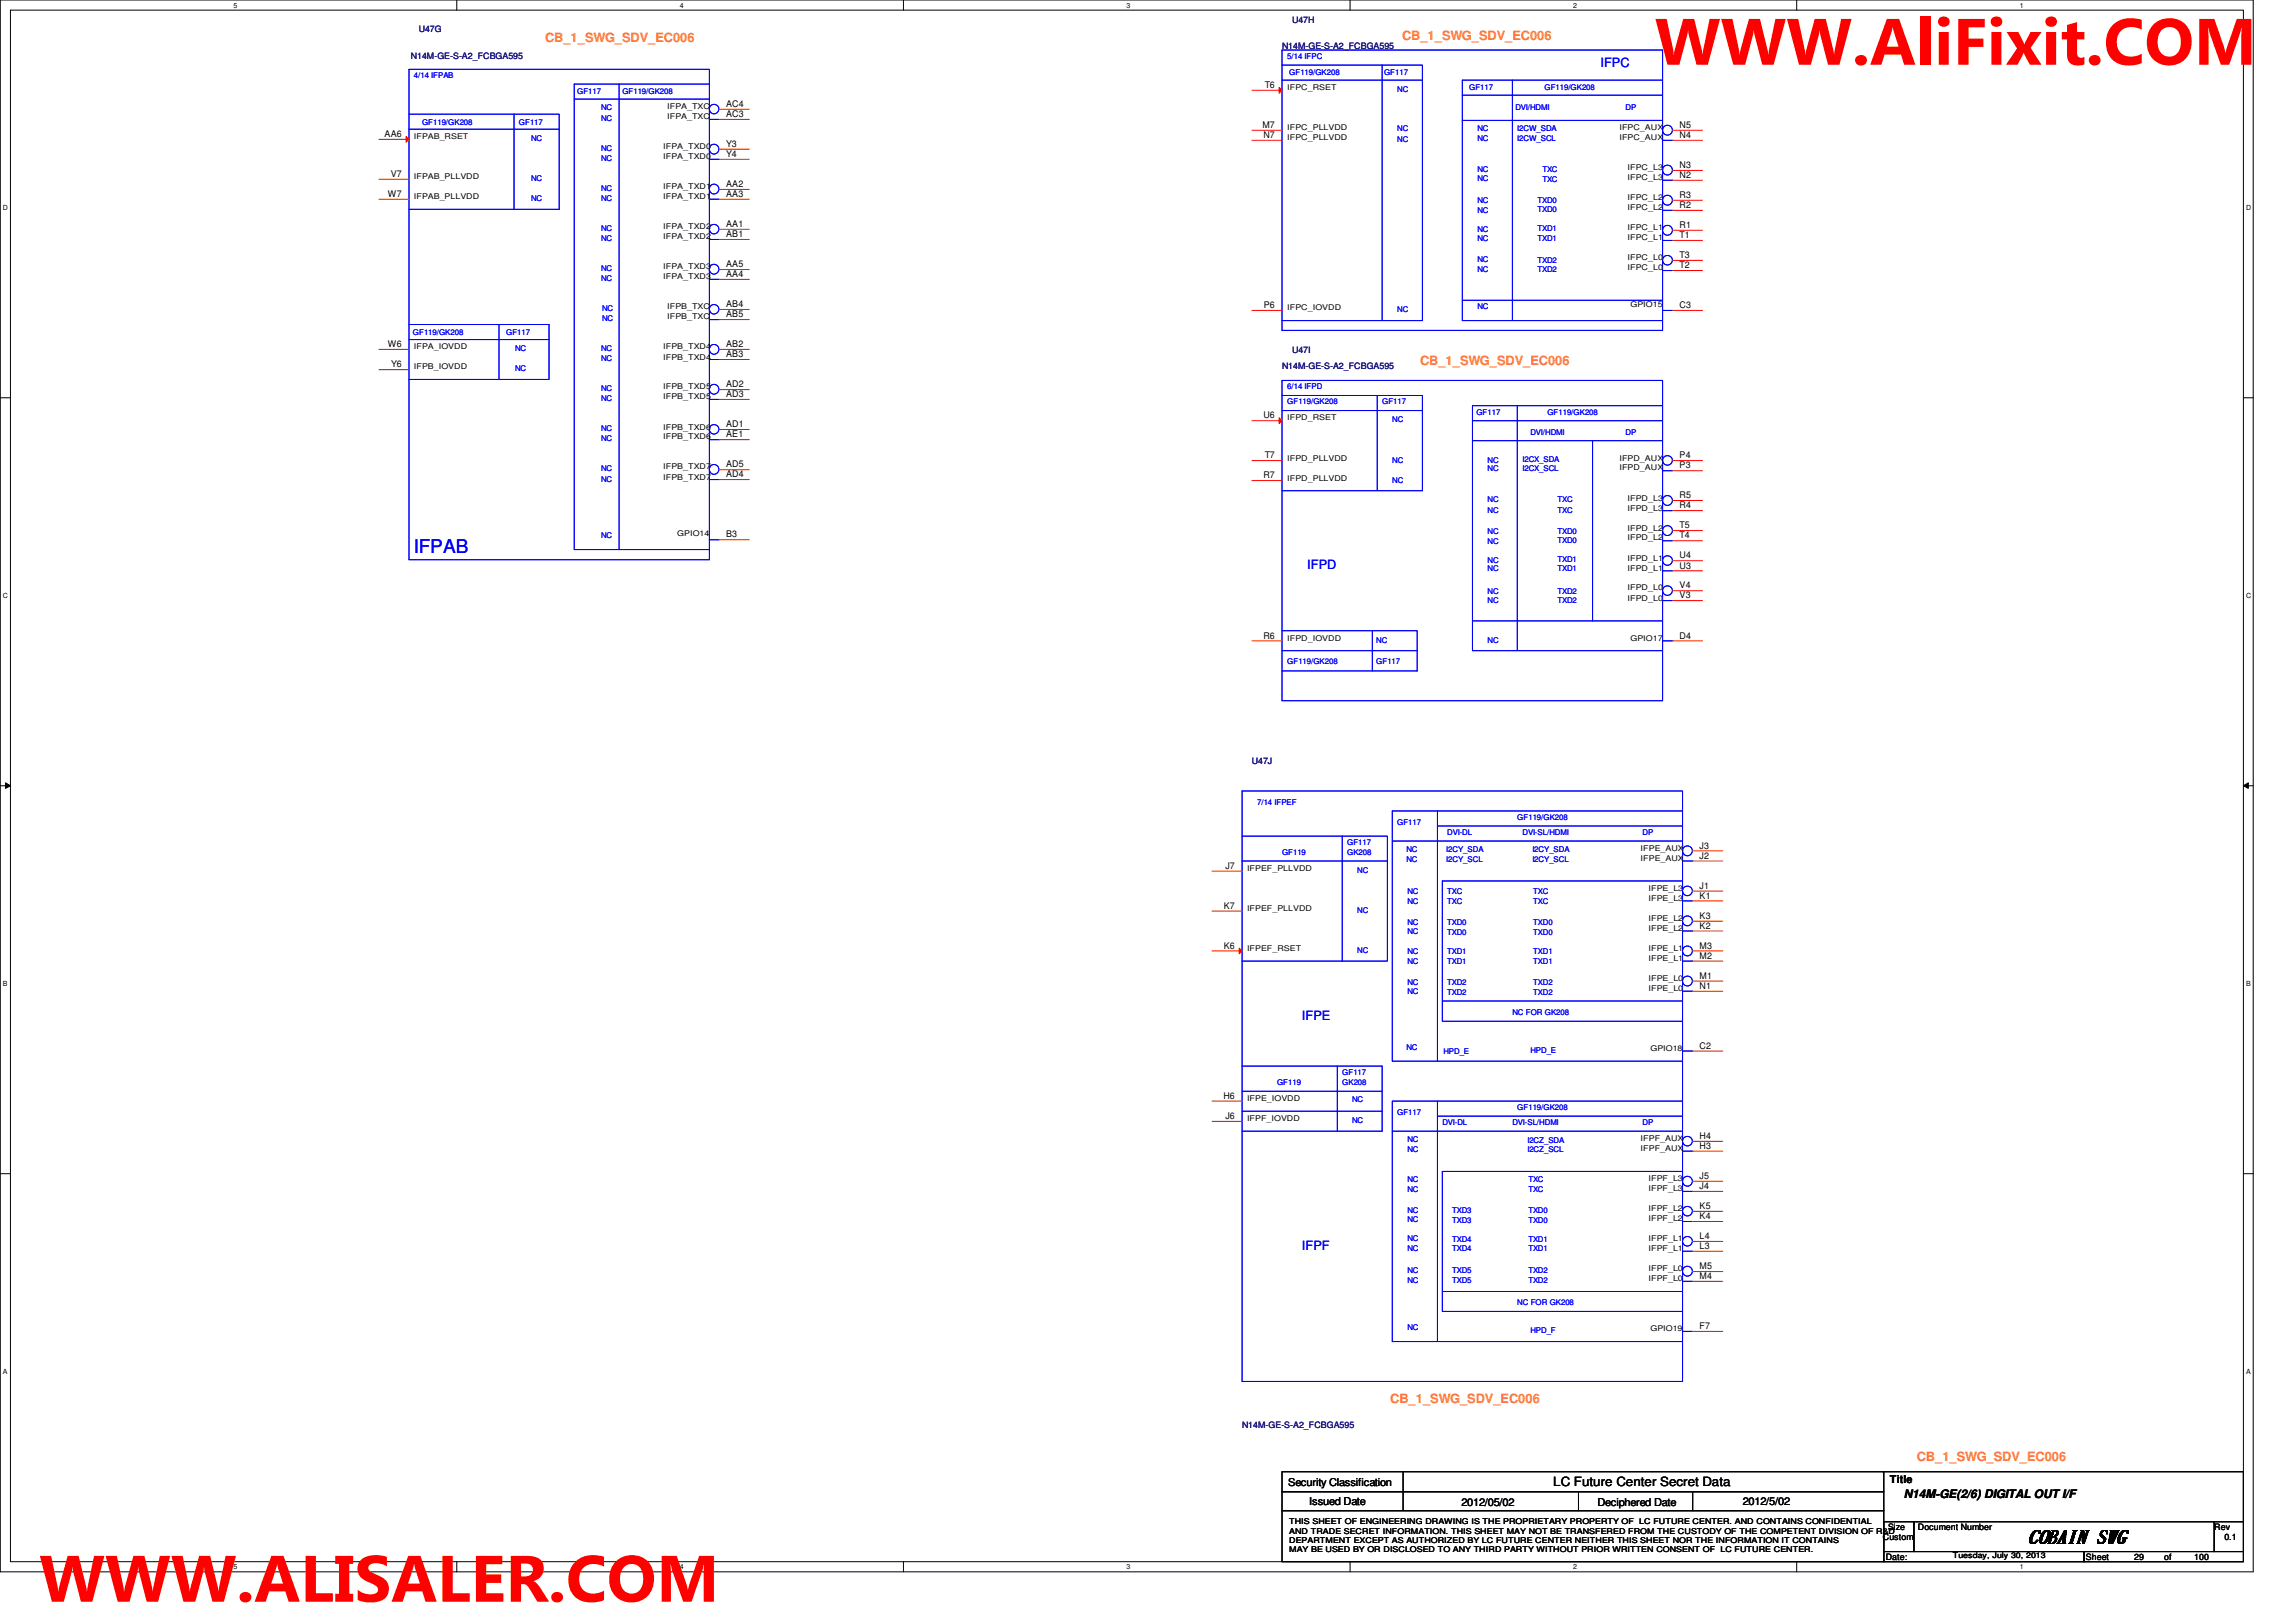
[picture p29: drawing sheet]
<svg xmlns="http://www.w3.org/2000/svg" width="297mm" height="210mm" viewBox="0 0 297 210" stroke-linecap="round" stroke-linejoin="round" font-family="sans-serif">
<defs><g id="words">
<g font-size="8.5" fill="#f00">
<text x="214.1" y="8.4">WWW.AliFixit.COM</text>
<text x="5.1" y="207.3">WWW.ALISALER.COM</text>
</g>
<text font-size="2.5" fill="#00f" x="53.5" y="71.6">IFPAB</text>
<text font-size="2.4" x="262.3" y="199.6">COBAIN SWG</text>
<g font-size="1.7" fill="#ff8000">
<text x="70.5" y="5.4">CB_1_SWG_SDV_EC006</text>
<text x="181.4" y="5.2">CB_1_SWG_SDV_EC006</text>
<text x="183.7" y="47.3">CB_1_SWG_SDV_EC006</text>
<text x="179.9" y="181.6">CB_1_SWG_SDV_EC006</text>
<text x="248" y="189.1">CB_1_SWG_SDV_EC006</text>
</g>
<g font-size="1.7" fill="#00f">
<text x="207" y="8.6">IFPC</text>
<text x="169.1" y="73.7">IFPD</text>
<text x="168.4" y="132">IFPE</text>
<text x="168.4" y="161.8">IFPF</text>
</g>
<text font-size="1.7" x="201" y="192.3">LC Future Center Secret Data</text>
<text font-size="1.5" x="246.3" y="193.8">N14M-GE(2/6) DIGITAL OUT I/F</text>
<g font-size="1.4">
<text x="244.5" y="191.9">Title</text>
<text x="166.7" y="192.3">Security Classification</text>
<text x="169.4" y="194.7">Issued Date</text>
<text x="189.1" y="194.9">2012/05/02</text>
<text x="206.7" y="194.9">Deciphered Date</text>
<text x="225.5" y="194.7">2012/5/02</text>
</g>
<g font-size="1.2">
<text x="163.6" y="11.4">T6</text>
<text x="49.7" y="17.7">AA6</text>
<text x="93.9" y="15.2">AC3</text>
<text x="93.9" y="13.8">AC4</text>
<text x="163.3" y="16.6">M7</text>
<text x="163.4" y="17.9">N7</text>
<text x="217.3" y="17.9">N4</text>
<text x="217.3" y="16.6">N5</text>
<text x="50.5" y="22.9">V7</text>
<text x="93.9" y="20.3">Y4</text>
<text x="93.9" y="19">Y3</text>
<text x="217.3" y="23">N2</text>
<text x="217.3" y="21.8">N3</text>
<text x="50.2" y="25.5">W7</text>
<text x="93.9" y="29.4">AA1</text>
<text x="93.9" y="25.5">AA3</text>
<text x="93.9" y="24.2">AA2</text>
<text x="217.3" y="29.5">R1</text>
<text x="217.3" y="26.9">R2</text>
<text x="217.3" y="25.6">R3</text>
<text x="93.9" y="35.9">AA4</text>
<text x="93.9" y="34.6">AA5</text>
<text x="93.9" y="30.7">AB1</text>
<text x="217.3" y="34.7">T2</text>
<text x="217.3" y="33.4">T3</text>
<text x="217.3" y="30.8">T1</text>
<text x="93.9" y="41.1">AB5</text>
<text x="93.9" y="39.8">AB4</text>
<text x="163.5" y="39.9">P6</text>
<text x="217.3" y="39.9">C3</text>
<text x="50.2" y="44.9">W6</text>
<text x="50.6" y="47.5">Y6</text>
<text x="93.9" y="46.2">AB3</text>
<text x="93.9" y="44.9">AB2</text>
<text x="93.9" y="51.4">AD3</text>
<text x="93.9" y="50.1">AD2</text>
<text x="93.9" y="56.6">AE1</text>
<text x="93.9" y="55.3">AD1</text>
<text x="163.4" y="54.1">U6</text>
<text x="163.6" y="59.3">T7</text>
<text x="217.3" y="59.3">P4</text>
<text x="93.9" y="61.8">AD4</text>
<text x="93.9" y="60.5">AD5</text>
<text x="163.4" y="61.9">R7</text>
<text x="217.3" y="65.8">R4</text>
<text x="217.3" y="64.5">R5</text>
<text x="217.3" y="60.6">P3</text>
<text x="93.9" y="69.6">B3</text>
<text x="217.3" y="69.7">T4</text>
<text x="217.3" y="68.4">T5</text>
<text x="217.3" y="77.4">V3</text>
<text x="217.3" y="76.2">V4</text>
<text x="217.3" y="73.6">U3</text>
<text x="217.3" y="72.3">U4</text>
<text x="163.4" y="82.6">R6</text>
<text x="217.3" y="82.6">D4</text>
<text x="158.5" y="112.4">J7</text>
<text x="219.9" y="111.1">J2</text>
<text x="219.9" y="109.8">J3</text>
<text x="158.3" y="117.6">K7</text>
<text x="219.9" y="118.9">K3</text>
<text x="219.9" y="116.3">K1</text>
<text x="219.9" y="115">J1</text>
<text x="158.3" y="122.8">K6</text>
<text x="219.9" y="124.1">M2</text>
<text x="219.9" y="122.8">M3</text>
<text x="219.9" y="120.2">K2</text>
<text x="219.9" y="128">N1</text>
<text x="219.9" y="126.7">M1</text>
<text x="219.9" y="135.7">C2</text>
<text x="158.3" y="142.2">H6</text>
<text x="158.5" y="144.8">J6</text>
<text x="219.9" y="148.7">H3</text>
<text x="219.9" y="147.4">H4</text>
<text x="219.9" y="153.9">J4</text>
<text x="219.9" y="152.6">J5</text>
<text x="219.9" y="161.6">L3</text>
<text x="219.9" y="160.4">L4</text>
<text x="219.9" y="157.8">K4</text>
<text x="219.9" y="156.5">K5</text>
<text x="219.9" y="165.5">M4</text>
<text x="219.9" y="164.3">M5</text>
<text x="219.9" y="172">F7</text>
</g>
<g font-size="1.1" fill="#000080">
<text x="54.2" y="4.1">U47G</text>
<text x="167.2" y="2.9">U47H</text>
<text x="53.2" y="7.6">N14M-GE-S-A2_FCBGA595</text>
<text x="165.9" y="6.3">N14M-GE-S-A2_FCBGA595</text>
<text x="165.9" y="47.8">N14M-GE-S-A2_FCBGA595</text>
<text x="167.2" y="45.7">U47I</text>
<text x="162" y="98.8">U47J</text>
<text x="160.7" y="184.8">N14M-GE-S-A2_FCBGA595</text>
</g>
<g font-size="1.1">
<text x="243.6" y="199.3">Custom</text>
<text x="244" y="201.9">Date:</text>
<text x="244.3" y="198">Size</text>
<text x="248.1" y="198">Document Number</text>
<text x="269.9" y="201.9">Sheet</text>
<text x="276.1" y="201.9">29</text>
<text x="280" y="201.9">of</text>
<text x="283.9" y="201.9">100</text>
<text x="286.5" y="198">Rev</text>
<text x="287.8" y="199.3">0.1</text>
</g>
<g font-size="1" fill="#00f">
<text x="53.5" y="10.1">4/14 IFPAB</text>
<text x="166.5" y="7.7">5/14 IFPC</text>
<text x="166.8" y="9.7">GF119/GK208</text>
<text x="179.1" y="9.7">GF117</text>
<text x="180.8" y="11.9">NC</text>
<text x="190.1" y="11.6">GF117</text>
<text x="199.8" y="11.6">GF119/GK208</text>
<text x="54.6" y="16.2">GF119/GK208</text>
<text x="67.1" y="16.2">GF117</text>
<text x="74.7" y="12.2">GF117</text>
<text x="77.8" y="15.7">NC</text>
<text x="77.8" y="14.3">NC</text>
<text x="80.5" y="12.2">GF119/GK208</text>
<text x="180.8" y="17">NC</text>
<text x="191.1" y="17">NC</text>
<text x="196" y="14.3">DVI/HDMI</text>
<text x="196.3" y="17">I2CW_SDA</text>
<text x="210.3" y="14.3">DP</text>
<text x="68.7" y="23.5">NC</text>
<text x="68.7" y="18.2">NC</text>
<text x="77.8" y="20.9">NC</text>
<text x="77.8" y="19.6">NC</text>
<text x="180.8" y="18.4">NC</text>
<text x="191.1" y="22.3">NC</text>
<text x="191.1" y="23.5">NC</text>
<text x="191.1" y="18.2">NC</text>
<text x="196.3" y="18.2">I2CW_SCL</text>
<text x="199.6" y="23.6">TXC</text>
<text x="199.6" y="22.3">TXC</text>
<text x="68.7" y="26">NC</text>
<text x="77.8" y="29.9">NC</text>
<text x="77.8" y="24.7">NC</text>
<text x="77.8" y="26">NC</text>
<text x="191.1" y="26.3">NC</text>
<text x="191.1" y="27.6">NC</text>
<text x="198.9" y="27.5">TXD0</text>
<text x="198.9" y="26.3">TXD0</text>
<text x="198.9" y="29.9">TXD1</text>
<text x="77.8" y="35.1">NC</text>
<text x="77.8" y="31.2">NC</text>
<text x="191.1" y="31.2">NC</text>
<text x="191.1" y="34">NC</text>
<text x="191.1" y="30.1">NC</text>
<text x="191.1" y="35.2">NC</text>
<text x="198.9" y="34.1">TXD2</text>
<text x="198.9" y="35.2">TXD2</text>
<text x="198.9" y="31.2">TXD1</text>
<text x="77.8" y="36.4">NC</text>
<text x="77.9" y="40.3">NC</text>
<text x="77.9" y="41.6">NC</text>
<text x="180.8" y="40.4">NC</text>
<text x="191.1" y="40">NC</text>
<text x="53.4" y="43.4">GF119/GK208</text>
<text x="65.5" y="43.4">GF117</text>
<text x="66.6" y="45.5">NC</text>
<text x="77.8" y="46.8">NC</text>
<text x="77.8" y="45.5">NC</text>
<text x="66.6" y="48">NC</text>
<text x="77.8" y="51.9">NC</text>
<text x="77.8" y="50.6">NC</text>
<text x="166.5" y="52.3">GF119/GK208</text>
<text x="166.5" y="50.4">6/14 IFPD</text>
<text x="178.8" y="52.3">GF117</text>
<text x="191" y="53.8">GF117</text>
<text x="200.2" y="53.8">GF119/GK208</text>
<text x="77.8" y="55.8">NC</text>
<text x="77.8" y="57.1">NC</text>
<text x="180.1" y="54.7">NC</text>
<text x="180.1" y="59.9">NC</text>
<text x="192.4" y="59.9">NC</text>
<text x="197" y="59.7">I2CX_SDA</text>
<text x="198" y="56.3">DVI/HDMI</text>
<text x="210.3" y="56.3">DP</text>
<text x="77.8" y="61">NC</text>
<text x="77.8" y="62.3">NC</text>
<text x="180.1" y="62.4">NC</text>
<text x="192.4" y="65">NC</text>
<text x="192.4" y="61">NC</text>
<text x="197" y="61">I2CX_SCL</text>
<text x="201.5" y="65">TXC</text>
<text x="77.8" y="69.7">NC</text>
<text x="192.4" y="69">NC</text>
<text x="192.4" y="70.4">NC</text>
<text x="192.4" y="66.3">NC</text>
<text x="201.5" y="70.2">TXD0</text>
<text x="201.5" y="69">TXD0</text>
<text x="201.5" y="66.3">TXC</text>
<text x="192.4" y="74">NC</text>
<text x="192.4" y="78">NC</text>
<text x="192.4" y="76.8">NC</text>
<text x="192.4" y="72.8">NC</text>
<text x="201.5" y="72.7">TXD1</text>
<text x="201.5" y="74">TXD1</text>
<text x="201.5" y="78">TXD2</text>
<text x="201.5" y="76.8">TXD2</text>
<text x="178.1" y="83.2">NC</text>
<text x="192.4" y="83.2">NC</text>
<text x="166.5" y="85.9">GF119/GK208</text>
<text x="178.1" y="85.9">GF117</text>
<text x="162.6" y="104.1">7/14 IFPEF</text>
<text x="180.8" y="106.7">GF117</text>
<text x="196.3" y="106.1">GF119/GK208</text>
<text x="165.9" y="110.6">GF119</text>
<text x="174.3" y="110.6">GK208</text>
<text x="174.3" y="109.3">GF117</text>
<text x="175.6" y="112.9">NC</text>
<text x="181.9" y="111.5">NC</text>
<text x="181.9" y="110.2">NC</text>
<text x="187.1" y="111.5">I2CY_SCL</text>
<text x="187.1" y="110.2">I2CY_SDA</text>
<text x="187.2" y="108">DVI-DL</text>
<text x="197" y="108">DVI-SL/HDMI</text>
<text x="198.2" y="110.2">I2CY_SDA</text>
<text x="198.2" y="111.5">I2CY_SCL</text>
<text x="212.5" y="108">DP</text>
<text x="175.6" y="118.2">NC</text>
<text x="182.1" y="117">NC</text>
<text x="182.1" y="119.7">NC</text>
<text x="182.1" y="115.7">NC</text>
<text x="187.2" y="115.7">TXC</text>
<text x="187.2" y="119.7">TXD0</text>
<text x="187.2" y="117">TXC</text>
<text x="198.4" y="119.7">TXD0</text>
<text x="198.4" y="115.7">TXC</text>
<text x="198.4" y="117">TXC</text>
<text x="175.6" y="123.3">NC</text>
<text x="182.1" y="123.4">NC</text>
<text x="182.1" y="120.9">NC</text>
<text x="182.1" y="124.8">NC</text>
<text x="187.2" y="123.4">TXD1</text>
<text x="187.2" y="121">TXD0</text>
<text x="187.2" y="124.8">TXD1</text>
<text x="198.4" y="124.8">TXD1</text>
<text x="198.4" y="123.4">TXD1</text>
<text x="198.4" y="121">TXD0</text>
<text x="182.1" y="127.5">NC</text>
<text x="182.1" y="128.7">NC</text>
<text x="187.2" y="128.8">TXD2</text>
<text x="187.2" y="127.5">TXD2</text>
<text x="195.7" y="131.4">NC FOR GK208</text>
<text x="198.4" y="127.5">TXD2</text>
<text x="198.4" y="128.8">TXD2</text>
<text x="181.9" y="135.9">NC</text>
<text x="186.7" y="136.4">HPD_E</text>
<text x="198" y="136.3">HPD_E</text>
<text x="165.2" y="140.4">GF119</text>
<text x="173.6" y="140.4">GK208</text>
<text x="173.6" y="139.1">GF117</text>
<text x="174.9" y="142.6">NC</text>
<text x="196.3" y="143.7">GF119/GK208</text>
<text x="174.9" y="145.3">NC</text>
<text x="180.8" y="144.3">GF117</text>
<text x="182.1" y="149.1">NC</text>
<text x="182.1" y="147.8">NC</text>
<text x="186.6" y="145.6">DVI-DL</text>
<text x="195.7" y="145.6">DVI-SL/HDMI</text>
<text x="197.6" y="149.1">I2CZ_SCL</text>
<text x="197.6" y="148">I2CZ_SDA</text>
<text x="212.5" y="145.6">DP</text>
<text x="182.1" y="154.3">NC</text>
<text x="182.1" y="153">NC</text>
<text x="197.7" y="154.3">TXC</text>
<text x="197.7" y="153">TXC</text>
<text x="182.1" y="158.2">NC</text>
<text x="182.1" y="157">NC</text>
<text x="182.1" y="160.6">NC</text>
<text x="182.1" y="161.9">NC</text>
<text x="187.9" y="158.3">TXD3</text>
<text x="187.9" y="157">TXD3</text>
<text x="187.9" y="161.9">TXD4</text>
<text x="187.9" y="160.7">TXD4</text>
<text x="197.7" y="160.7">TXD1</text>
<text x="197.7" y="161.9">TXD1</text>
<text x="197.7" y="158.3">TXD0</text>
<text x="197.7" y="157">TXD0</text>
<text x="182.1" y="164.8">NC</text>
<text x="182.1" y="166.1">NC</text>
<text x="187.9" y="164.8">TXD5</text>
<text x="187.9" y="166.1">TXD5</text>
<text x="197.7" y="164.8">TXD2</text>
<text x="197.7" y="166.1">TXD2</text>
<text x="182.1" y="172.2">NC</text>
<text x="196.3" y="168.9">NC FOR GK208</text>
<text x="198" y="172.6">HPD_F</text>
</g>
<g font-size="1">
<text x="166.5" y="11.6">IFPC_RSET</text>
<text x="53.5" y="18">IFPAB_RSET</text>
<text x="86.3" y="15.4">IFPA_TXC</text>
<text x="86.3" y="14.1">IFPA_TXC</text>
<text x="166.5" y="16.8">IFPC_PLLVDD</text>
<text x="209.5" y="16.8">IFPC_AUX</text>
<text x="53.5" y="23.2">IFPAB_PLLVDD</text>
<text x="85.8" y="20.6">IFPA_TXD0</text>
<text x="85.8" y="19.3">IFPA_TXD0</text>
<text x="166.5" y="18.1">IFPC_PLLVDD</text>
<text x="209.5" y="18.1">IFPC_AUX</text>
<text x="210.6" y="23.3">IFPC_L3</text>
<text x="210.6" y="22">IFPC_L3</text>
<text x="53.5" y="25.8">IFPAB_PLLVDD</text>
<text x="85.8" y="29.7">IFPA_TXD2</text>
<text x="85.8" y="25.8">IFPA_TXD1</text>
<text x="85.8" y="24.5">IFPA_TXD1</text>
<text x="210.6" y="29.8">IFPC_L1</text>
<text x="210.6" y="27.2">IFPC_L2</text>
<text x="210.6" y="25.9">IFPC_L2</text>
<text x="85.8" y="34.8">IFPA_TXD3</text>
<text x="85.8" y="30.9">IFPA_TXD2</text>
<text x="210.6" y="35">IFPC_L0</text>
<text x="210.6" y="33.7">IFPC_L0</text>
<text x="210.6" y="31.1">IFPC_L1</text>
<text x="85.8" y="36.2">IFPA_TXD3</text>
<text x="86.3" y="41.3">IFPB_TXC</text>
<text x="86.3" y="40">IFPB_TXC</text>
<text x="166.5" y="40.2">IFPC_IOVDD</text>
<text x="210.9" y="39.8">GPIO15</text>
<text x="53.5" y="47.8">IFPB_IOVDD</text>
<text x="53.5" y="45.2">IFPA_IOVDD</text>
<text x="85.8" y="46.5">IFPB_TXD4</text>
<text x="85.8" y="45.2">IFPB_TXD4</text>
<text x="85.8" y="51.7">IFPB_TXD5</text>
<text x="85.8" y="50.4">IFPB_TXD5</text>
<text x="85.8" y="56.9">IFPB_TXD6</text>
<text x="85.8" y="55.6">IFPB_TXD6</text>
<text x="166.5" y="59.6">IFPD_PLLVDD</text>
<text x="166.5" y="54.4">IFPD_RSET</text>
<text x="209.5" y="59.6">IFPD_AUX</text>
<text x="85.8" y="62.1">IFPB_TXD7</text>
<text x="85.8" y="60.7">IFPB_TXD7</text>
<text x="166.5" y="62.2">IFPD_PLLVDD</text>
<text x="209.5" y="60.9">IFPD_AUX</text>
<text x="210.6" y="64.8">IFPD_L3</text>
<text x="87.6" y="69.4">GPIO14</text>
<text x="210.6" y="69.9">IFPD_L2</text>
<text x="210.6" y="68.7">IFPD_L2</text>
<text x="210.6" y="66.1">IFPD_L3</text>
<text x="210.6" y="77.7">IFPD_L0</text>
<text x="210.6" y="76.4">IFPD_L0</text>
<text x="210.6" y="73.8">IFPD_L1</text>
<text x="210.6" y="72.6">IFPD_L1</text>
<text x="166.5" y="82.9">IFPD_IOVDD</text>
<text x="210.9" y="83">GPIO17</text>
<text x="161.3" y="112.7">IFPEF_PLLVDD</text>
<text x="212.3" y="111.4">IFPE_AUX</text>
<text x="212.3" y="110.1">IFPE_AUX</text>
<text x="161.3" y="117.9">IFPEF_PLLVDD</text>
<text x="213.3" y="119.2">IFPE_L2</text>
<text x="213.3" y="116.6">IFPE_L3</text>
<text x="213.3" y="115.3">IFPE_L3</text>
<text x="161.3" y="123.1">IFPEF_RSET</text>
<text x="213.3" y="124.4">IFPE_L1</text>
<text x="213.3" y="123.1">IFPE_L1</text>
<text x="213.3" y="120.5">IFPE_L2</text>
<text x="213.3" y="128.2">IFPE_L0</text>
<text x="213.3" y="127">IFPE_L0</text>
<text x="213.5" y="136">GPIO18</text>
<text x="161.3" y="142.5">IFPE_IOVDD</text>
<text x="161.3" y="145.1">IFPF_IOVDD</text>
<text x="212.3" y="149">IFPF_AUX</text>
<text x="212.3" y="147.7">IFPF_AUX</text>
<text x="213.3" y="154.1">IFPF_L3</text>
<text x="213.3" y="152.9">IFPF_L3</text>
<text x="213.3" y="161.9">IFPF_L1</text>
<text x="213.3" y="160.6">IFPF_L1</text>
<text x="213.3" y="158">IFPF_L2</text>
<text x="213.3" y="156.8">IFPF_L2</text>
<text x="213.3" y="165.8">IFPF_L0</text>
<text x="213.3" y="164.5">IFPF_L0</text>
<text x="213.5" y="172.3">GPIO19</text>
<text x="166.8" y="197.3">THIS SHEET OF ENGINEERING DRAWING IS THE PROPRIETARY PROPERTY OF LC FUTURE CENTER. AND CONTAINS CONFIDENTIAL</text>
<text x="166.8" y="198.5">AND TRADE SECRET INFORMATION. THIS SHEET MAY NOT BE TRANSFERED FROM THE CUSTODY OF THE COMPETENT DIVISION OF R&amp;D</text>
<text x="166.8" y="199.6">DEPARTMENT EXCEPT AS AUTHORIZED BY LC FUTURE CENTER NEITHER THIS SHEET NOR THE INFORMATION IT CONTAINS</text>
<text x="166.8" y="200.8">MAY BE USED BY OR DISCLOSED TO ANY THIRD PARTY WITHOUT PRIOR WRITTEN CONSENT OF LC FUTURE CENTER.</text>
<text x="252.6" y="201.7">Tuesday, July 30, 2013</text>
</g>
<g font-size=".9">
<text x="30.2" y="1">5</text>
<text x="88" y="1">4</text>
<text x="145.8" y="1">3</text>
<text x="203.5" y="1">2</text>
<text x="261.3" y="1">1</text>
<text x=".4" y="27.2">D</text>
<text x="290.6" y="27.2">D</text>
<text x=".4" y="77.3">C</text>
<text x="290.6" y="77.3">C</text>
<text x=".4" y="127.6">B</text>
<text x="290.6" y="127.6">B</text>
<text x=".4" y="177.8">A</text>
<text x="290.6" y="177.8">A</text>
<text x="30.2" y="203.1">5</text>
<text x="88" y="203.1">4</text>
<text x="145.8" y="203.1">3</text>
<text x="203.5" y="203.1">2</text>
<text x="261.3" y="203.1">1</text>
</g>
</g></defs>
<path d="M0 0h291.5v203.4h-291.5zM1.4 1.3h288.8v200.8h-288.8z" fill="none" stroke="#000" stroke-width=".13"/>
<g fill="#fff">
<path d="M30.2 .2h.5v1h-.5z"/>
<path d="M30.2 202.3h.5v1h-.5z"/>
</g>
<path d="M59.1 0v1.3M59.1 202.1v1.3" fill="none" stroke="#000" stroke-width=".13"/>
<g fill="#fff">
<path d="M88 .2h.5v1h-.5z"/>
<path d="M88 202.3h.5v1h-.5z"/>
</g>
<path d="M116.9 0v1.3M116.9 202.1v1.3" fill="none" stroke="#000" stroke-width=".13"/>
<g fill="#fff">
<path d="M145.7 .2h.6v1h-.6z"/>
<path d="M145.7 202.3h.6v1h-.6z"/>
</g>
<path d="M174.7 0v1.3M174.7 202.1v1.3" fill="none" stroke="#000" stroke-width=".13"/>
<g fill="#fff">
<path d="M203.5 .2h.5v1h-.5z"/>
<path d="M203.5 202.3h.5v1h-.5z"/>
</g>
<path d="M232.4 0v1.3M232.4 202.1v1.3" fill="none" stroke="#000" stroke-width=".13"/>
<g fill="#fff">
<path d="M261.3 .2h.5v1h-.5z"/>
<path d="M261.3 202.3h.5v1h-.5z"/>
<path d="M.4 26.4h.6v1h-.6z"/>
<path d="M290.6 26.4h.6v1h-.6z"/>
<path d="M.4 76.5h.6v1.1h-.6z"/>
<path d="M290.6 76.5h.6v1.1h-.6z"/>
</g>
<path d="M0 51.5h1.4M290.2 51.5h1.3" fill="none" stroke="#000" stroke-width=".13"/>
<g fill="#fff">
<path d="M.4 126.7h.6v1.1h-.6z"/>
<path d="M290.6 126.7h.6v1.1h-.6z"/>
</g>
<path d="M0 101.7h1.4M.7 101.3l.7 .4-.7 .3zM290.2 101.7h1.3M290.2 101.7l.7-.4v.7z" fill="none" stroke="#000" stroke-width=".13"/>
<path d="M.7 101.3l.7 .4-.7 .3zM290.2 101.7l.7-.4v.7z" fill="#000"/>
<g fill="#fff">
<path d="M.4 177h.5v1h-.5z"/>
<path d="M290.6 177h.5v1h-.5z"/>
</g>
<g fill="none" stroke="#000" stroke-width=".13">
<path d="M0 151.9h1.4M290.2 151.9h1.3M165.9 190.5h77.8v2.5h-77.8zM165.9 193h77.8v2.5h-77.8zM165.9 195.5h77.8v6.6h-77.8zM181.5 190.5v5M204.2 193v2.5M219 193v2.5M243.6 190.5h46.6v6.4M243.7 196.9h3.9v3.9h-3.9zM247.6 196.9h38.9v3.9h-38.9zM286.5 196.9h3.7v3.9h-3.7z"/>
<path d="M243.7 200.8h25.9v1.3h-25.9zM269.6 200.8h20.6v1.3h-20.6z"/>
</g>
<g fill="none" stroke="#00f" stroke-width=".13">
<path d="M165.9 59.6h.1M165.9 54.4h.1M165.9 53.1h18.1M165.9 51.2h18.1v12.3h-18.1M165.9 49.2h49.2v41.5h-49.2zM178.2 51.2v12.3M190.5 54.4h24.6M190.5 57h24.6M196.3 52.5v31.7M206 57v23.3M215.1 52.5h-24.6v31.7h24.6M165.9 62.2h.1"/>
<path d="M215.1 60.9h1.3M215.1 66.1h1.3M215.1 70h1.3M215.1 73.9h1.3M215.1 77.7h1.3M165.9 82.9h.1M165.9 84.2h17.4M165.9 81.6h17.4v5.2h-17.4M177.5 81.6v5.2M190.5 80.3h24.6M215.1 82.9h1.3"/>
<circle cx="215.7" cy="59.6" r=".63"/>
<circle cx="215.7" cy="64.8" r=".64"/>
<circle cx="215.7" cy="68.7" r=".64"/>
<circle cx="215.7" cy="72.5" r=".63"/>
<circle cx="215.7" cy="76.4" r=".63"/>
</g>
<path d="M162 59.6h3.9M162 62.2h3.9M162 82.9h3.9" fill="none" stroke="#f00" stroke-width=".13"/>
<path d="M165.5 54.1l.4 .3-.4 .4z" fill="#f00"/>
<g fill="none" stroke="#f00" stroke-width=".13">
<path d="M162 54.4h3.9M165.5 54.1l.4 .3-.4 .4zM216.4 59.6h3.9M216.4 77.7h3.9M216.4 76.5h3.9M216.4 73.9h3.9M216.4 72.6h3.9M216.4 70h3.9M216.4 68.7h3.9M216.4 66.1h3.9M216.4 64.8h3.9M216.4 60.9h3.9"/>
<path d="M216.4 82.9h3.9M156.8 145.1h3.9M156.8 142.5h3.9"/>
</g>
<g fill="none" stroke="#00f" stroke-width=".13">
<path d="M160.7 112.7h.1M160.7 117.9h.1M160.7 102.4h57v76.4h-57zM160.7 108.2h18.8v16.2h-18.8M160.7 111.4h18.8M173.6 108.2v16.2M180.1 108.8h37.6M186 106.9h31.7M186 104.9v32.4M217.7 114h-31.1v18.2h31.1M217.7 116.6h1.3M217.7 111.4h1.3"/>
<path d="M217.7 104.9h-37.6v32.4h37.6M160.7 123.1h.1M160.7 138h18.1v8.4h-18.1M173 138v8.4M186.6 129.5h31.1M217.7 136h1.3M217.7 124.4h1.3M217.7 120.5h1.3M217.7 128.3h1.3M160.7 141.2h18.1M160.7 142.5h.1M160.7 145.1h.1"/>
<path d="M160.7 143.8h18.1M180.1 146.4h37.6M186 142.5v31.1M186 144.4h31.7M217.7 142.5h-37.6v31.1h37.6M217.7 158.1h1.3M217.7 154.2h1.3M217.7 149h1.3M217.7 151.6h-31.1v18.1h31.1M186.6 167.1h31.1M217.7 172.3h1.3M217.7 165.8h1.3"/>
<path d="M217.7 161.9h1.3"/>
<circle cx="218.3" cy="110.1" r=".64"/>
<circle cx="218.3" cy="119.2" r=".64"/>
<circle cx="218.3" cy="115.3" r=".63"/>
<circle cx="218.3" cy="123.1" r=".64"/>
<circle cx="218.3" cy="127" r=".64"/>
<circle cx="218.3" cy="152.9" r=".64"/>
<circle cx="218.3" cy="156.7" r=".63"/>
<circle cx="218.3" cy="147.7" r=".63"/>
<circle cx="218.3" cy="164.5" r=".64"/>
<circle cx="218.3" cy="160.6" r=".63"/>
</g>
<path d="M160.3 122.7l.4 .4-.4 .3z" fill="#f00"/>
<g fill="none" stroke="#f00" stroke-width=".13">
<path d="M49 25.8h3.9M49 23.2h3.9M49 47.8h3.9M49 45.2h3.9M156.8 117.9h3.9M156.8 112.7h3.9M219 119.2h3.9M219 116.6h3.9M219 115.3h3.9M219 111.4h3.9M219 110.1h3.9M156.8 123.1h3.9"/>
<path d="M160.3 122.7l.4 .4-.4 .3zM219 136h3.9M219 128.3h3.9M219 127h3.9M219 124.4h3.9M219 123.1h3.9M219 120.5h3.9M219 158.1h3.9M219 156.8h3.9M219 154.2h3.9M219 152.9h3.9M219 149h3.9"/>
<path d="M219 147.7h3.9M219 172.3h3.9M219 165.8h3.9M219 164.5h3.9M219 161.9h3.9M219 160.7h3.9"/>
</g>
<g fill="none" stroke="#00f" stroke-width=".13">
<path d="M52.9 18h.1M52.9 16.7h19.4M52.9 14.8h19.4v12.3h-19.4M52.9 9h38.9v63.4h-38.9zM66.5 14.8v12.3M74.3 12.8h17.5M80.1 10.9v60.2M91.8 15.5h1.2M91.8 10.9h-17.5v60.2h17.5M52.9 23.2h.1M52.9 25.8h.1M91.8 20.6h1.2"/>
<path d="M91.8 36.2h1.2M91.8 31h1.2M91.8 25.8h1.2M52.9 45.2h.1M52.9 47.8h.1M52.9 43.9h18.1M52.9 42h18.1v7.1h-18.1M64.6 42v7.1M91.8 46.5h1.2M91.8 41.4h1.2M91.8 56.9h1.2M91.8 51.7h1.2"/>
<path d="M91.8 69.8h1.2M91.8 62.1h1.2"/>
<circle cx="92.4" cy="19.3" r=".63"/>
<circle cx="92.4" cy="14.1" r=".62"/>
<circle cx="92.4" cy="34.8" r=".63"/>
<circle cx="92.4" cy="24.5" r=".63"/>
<circle cx="92.4" cy="29.6" r=".62"/>
<circle cx="92.4" cy="50.4" r=".63"/>
<circle cx="92.4" cy="45.2" r=".63"/>
<circle cx="92.4" cy="40" r=".62"/>
<circle cx="92.4" cy="55.6" r=".62"/>
<circle cx="92.4" cy="60.7" r=".63"/>
</g>
<path d="M52.5 17.7l.4 .3-.4 .4z" fill="#f00"/>
<g fill="none" stroke="#f00" stroke-width=".13">
<path d="M49 18h3.9M52.5 17.7l.4 .3-.4 .4zM93 19.3h3.9M93 15.5h3.9M93 14.1h3.9M162 18.2h3.9M162 16.8h3.9M93 36.2h3.9M93 34.9h3.9M93 31h3.9M93 29.7h3.9M93 25.8h3.9"/>
<path d="M93 24.5h3.9M93 20.6h3.9M93 56.9h3.9M93 55.6h3.9M93 51.7h3.9M93 50.4h3.9M93 46.5h3.9M93 45.2h3.9M93 41.4h3.9M93 40h3.9M162 40.2h3.9M93 69.8h3.9"/>
<path d="M93 62.1h3.9M93 60.8h3.9"/>
</g>
<g fill="none" stroke="#00f" stroke-width=".13">
<path d="M165.9 11.7h.1M165.9 18.2h.1M165.9 16.8h.1M165.9 10.4h18.1M165.9 8.4h18.1v33.1h-18.1M165.9 6.5h49.2v36.3h-49.2zM178.8 8.4v33.1M189.2 15.6h25.9M189.2 12.3h25.9M195.7 10.4v31.1M215.1 10.4h-25.9v31.1h25.9M215.1 18.2h1.3"/>
<path d="M189.2 38.9h25.9M215.1 23.3h1.3M215.1 27.2h1.3M215.1 31.1h1.3M215.1 35h1.3M165.9 40.2h.1M215.1 40.2h1.3"/>
<circle cx="215.7" cy="16.8" r=".64"/>
<circle cx="215.7" cy="22" r=".64"/>
<circle cx="215.7" cy="25.9" r=".64"/>
<circle cx="215.7" cy="29.8" r=".64"/>
<circle cx="215.7" cy="33.7" r=".63"/>
</g>
<path d="M165.5 11.3l.4 .4-.4 .4z" fill="#f00"/>
<g fill="none" stroke="#f00" stroke-width=".13">
<path d="M162 11.7h3.9M165.5 11.3l.4 .4-.4 .4zM216.4 18.2h3.9M216.4 16.8h3.9M216.4 35h3.9M216.4 33.7h3.9M216.4 31.1h3.9M216.4 29.8h3.9M216.4 27.2h3.9M216.4 25.9h3.9M216.4 23.3h3.9M216.4 22.1h3.9"/>
<path d="M216.4 40.2h3.9"/>
</g>
<use href="#words"/>
</svg>
